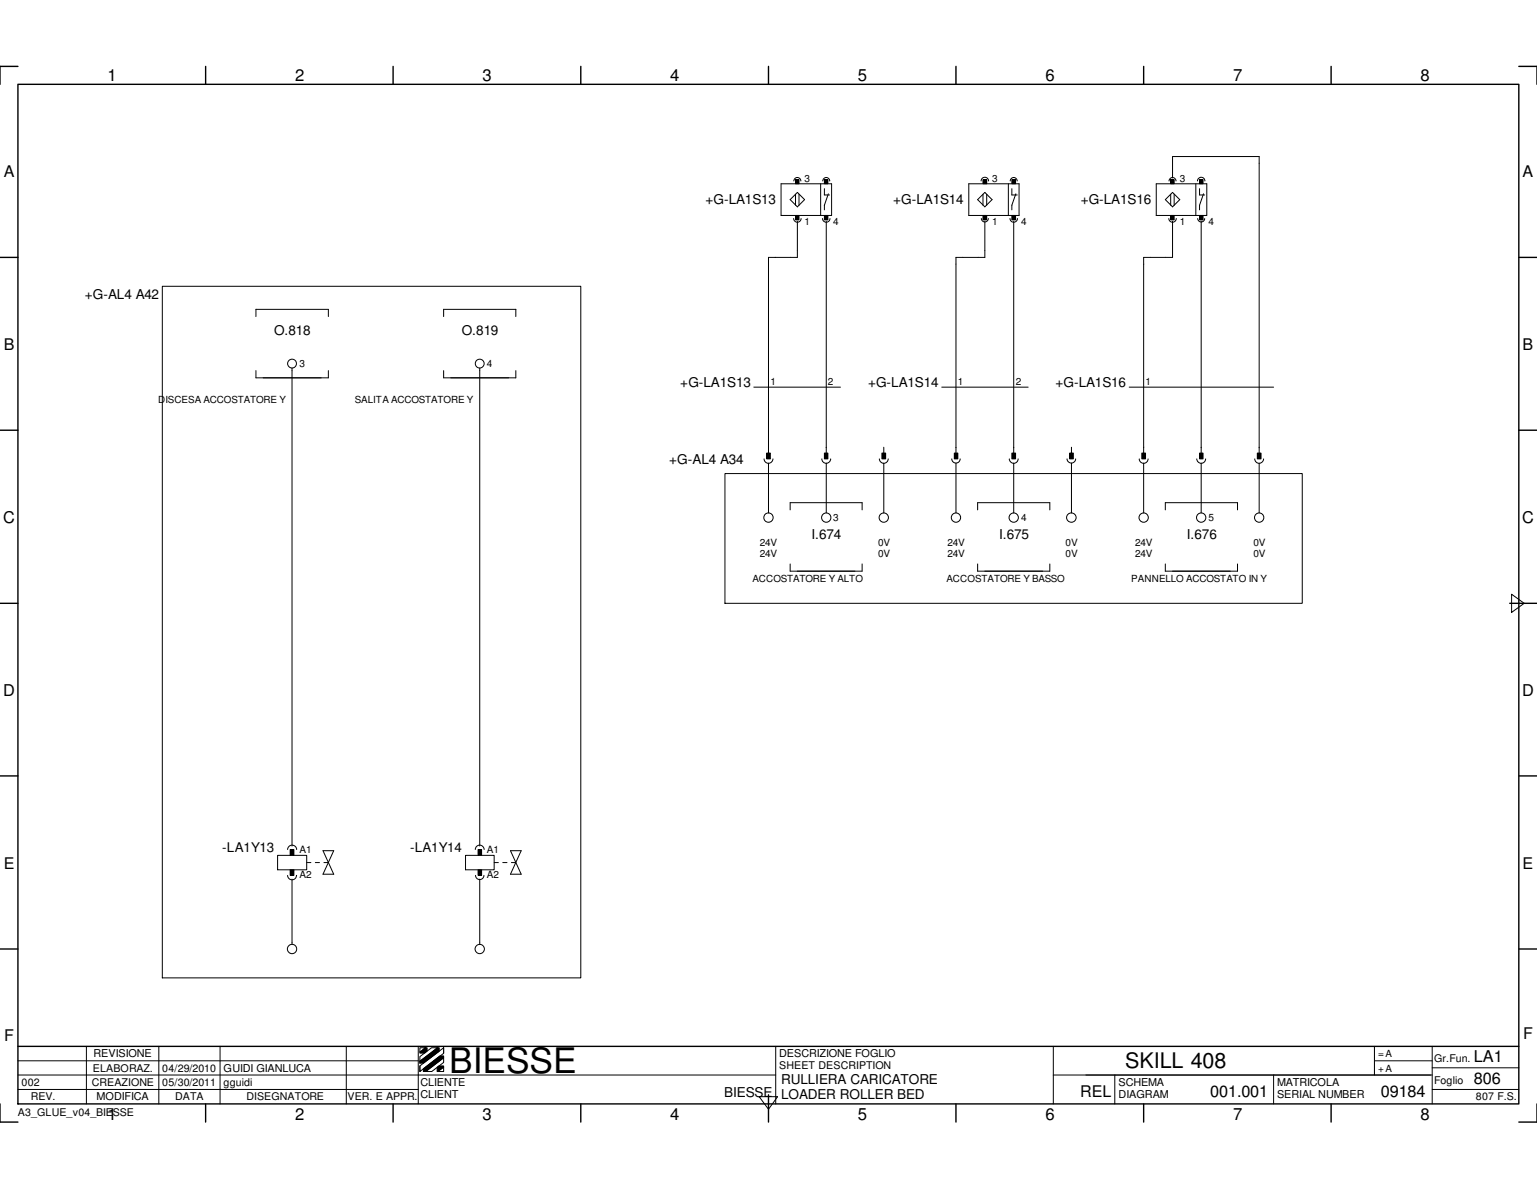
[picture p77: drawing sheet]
<svg xmlns="http://www.w3.org/2000/svg" width="279mm" height="216mm" viewBox="0 0 279 216" stroke-linecap="round" stroke-linejoin="round" font-family="sans-serif">
<defs><g id="words">
<text font-size="6.4" x="81.7" y="195.1">BIESSE</text>
<text font-size="3.9" x="204.6" y="194.1">SKILL 408</text>
<g font-size="3">
<text x="19.5" y="14.7">1</text>
<text x="53.6" y="14.7">2</text>
<text x="87.7" y="14.7">3</text>
<text x="121.8" y="14.7">4</text>
<text x="156" y="14.7">5</text>
<text x="190.1" y="14.7">6</text>
<text x="224.2" y="14.7">7</text>
<text x="258.2" y="14.7">8</text>
<text x=".6" y="95">C</text>
<text x="276.7" y="95">C</text>
<text x=".6" y="126.4">D</text>
<text x="276.7" y="126.4">D</text>
<text x="267.9" y="197">806</text>
<text x="267.9" y="193.1">LA1</text>
<text x="19.5" y="203.5">1</text>
<text x="53.6" y="203.5">2</text>
<text x="87.7" y="203.5">3</text>
<text x="121.8" y="203.5">4</text>
<text x="156" y="203.5">5</text>
<text x="190.1" y="203.5">6</text>
<text x="220" y="199.3">001.001</text>
<text x="224.2" y="203.5">7</text>
<text x="251" y="199.3">09184</text>
<text x="258.2" y="203.5">8</text>
</g>
<g font-size="2.9">
<text x=".7" y="32.1">A</text>
<text x="276.8" y="32.1">A</text>
<text x=".7" y="63.5">B</text>
<text x="276.8" y="63.5">B</text>
<text x=".7" y="157.9">E</text>
<text x="276.8" y="157.9">E</text>
<text x=".8" y="189.2">F</text>
<text x="276.9" y="188.9">F</text>
<text x="196.3" y="199.3">REL</text>
</g>
<g font-size="2.5">
<text x="128.3" y="37">+G-LA1S13</text>
<text x="162.4" y="37">+G-LA1S14</text>
<text x="196.5" y="37">+G-LA1S16</text>
<text x="15.5" y="54.3">+G-AL4 A42</text>
<text x="49.8" y="60.8">O.818</text>
<text x="83.9" y="60.8">O.819</text>
<text x="123.7" y="70.4">+G-LA1S13</text>
<text x="157.8" y="70.4">+G-LA1S14</text>
<text x="191.9" y="70.4">+G-LA1S16</text>
<text x="121.7" y="84.4">+G-AL4 A34</text>
<text x="147.5" y="98">I.674</text>
<text x="181.6" y="98">I.675</text>
<text x="215.7" y="98">I.676</text>
<text x="142" y="197">RULLIERA CARICATORE</text>
<text x="131.6" y="199.3">BIESSE</text>
<text x="142" y="199.8">LOADER ROLLER BED</text>
</g>
<g font-size="2.4">
<text x="40.4" y="154.8">-LA1Y13</text>
<text x="74.5" y="154.8">-LA1Y14</text>
</g>
<g font-size="2">
<text x="17" y="192.1">REVISIONE</text>
<text x="40.6" y="194.7">GUIDI GIANLUCA</text>
<text x="76.4" y="197.4">CLIENTE</text>
<text x="141.6" y="192.1">DESCRIZIONE FOGLIO</text>
<text x="203.3" y="197.4">SCHEMA</text>
<text x="232.2" y="197.4">MATRICOLA</text>
<text x="17.6" y="200">MODIFICA</text>
<text x="76.4" y="199.6">CLIENT</text>
<text x="203.3" y="199.6">DIAGRAM</text>
<text x="232.2" y="199.6">SERIAL NUMBER</text>
</g>
<g font-size="1.9">
<text x="3.9" y="197.4">002</text>
<text x="16.7" y="197.4">CREAZIONE</text>
<text x="16.9" y="194.7">ELABORAZ.</text>
<text x="29.5" y="194.7">04/29/2010</text>
<text x="29.5" y="197.4">05/30/2011</text>
<text x="40.6" y="197.4">gguidi</text>
<text x="141.6" y="194.4">SHEET DESCRIPTION</text>
<text x="260.7" y="197">Foglio</text>
<text x="260.7" y="193.1">Gr.Fun.</text>
<text x="3.3" y="202.9">A3_GLUE_v04_BIESSE</text>
<text x="5.6" y="200">REV.</text>
<text x="31.8" y="200">DATA</text>
<text x="44.8" y="200">DISEGNATORE</text>
<text x="63.2" y="200">VER. E APPR.</text>
<text x="268.3" y="200">807 F.S.</text>
</g>
<g font-size="1.8">
<text x="146.3" y="33.1">3</text>
<text x="180.3" y="33.1">3</text>
<text x="214.5" y="33.1">3</text>
<text x="146.3" y="40.9">1</text>
<text x="151.5" y="40.9">4</text>
<text x="180.3" y="40.9">1</text>
<text x="185.6" y="40.9">4</text>
<text x="214.5" y="40.9">1</text>
<text x="219.7" y="40.9">4</text>
<text x="54.4" y="66.8">3</text>
<text x="88.5" y="66.8">4</text>
<text x="140" y="70">1</text>
<text x="150.5" y="70">2</text>
<text x="174.1" y="70">1</text>
<text x="184.7" y="70">2</text>
<text x="208.2" y="70">1</text>
<text x="28.7" y="73.3">DISCESA ACCOSTATORE Y</text>
<text x="64.5" y="73.3">SALITA ACCOSTATORE Y</text>
<text x="151.5" y="94.7">3</text>
<text x="185.6" y="94.7">4</text>
<text x="219.7" y="94.7">5</text>
<text x="138.1" y="99.3">24V</text>
<text x="138.1" y="101.3">24V</text>
<text x="159.6" y="99.3">0V</text>
<text x="159.6" y="101.3">0V</text>
<text x="172.3" y="99.3">24V</text>
<text x="172.3" y="101.3">24V</text>
<text x="193.7" y="99.3">0V</text>
<text x="193.7" y="101.3">0V</text>
<text x="206.3" y="99.3">24V</text>
<text x="206.3" y="101.3">24V</text>
<text x="227.8" y="99.3">0V</text>
<text x="227.8" y="101.3">0V</text>
<text x="136.8" y="105.8">ACCOSTATORE Y ALTO</text>
<text x="172" y="105.8">ACCOSTATORE Y BASSO</text>
<text x="205.7" y="105.8">PANNELLO ACCOSTATO IN Y</text>
<text x="54.4" y="155.1">A1</text>
<text x="88.5" y="155.1">A1</text>
<text x="54.4" y="159.6">A2</text>
<text x="88.5" y="159.6">A2</text>
<text x="250.5" y="192.1">=A</text>
<text x="250.5" y="194.7">+A</text>
</g>
</g></defs>
<g fill="none" stroke="#000" stroke-width=".25">
<path d="M3.3 15.3h272.8v185.3h-272.8zM3.3 12.1h-3.3v3.2M37.4 12.1v3.2M71.5 12.1v3.2M105.6 12.1v3.2M139.7 12.1v3.2M173.8 12.1v3.2M207.9 12.1v3.2M242 12.1v3.2M276.1 12.1h3.3v3.2M0 46.8h3.3M276.1 46.8h3.3"/>
<path d="M0 78.2h3.3M276.1 78.2h3.3M0 109.6h3.3M274.4 109.6h5M0 141h3.3M276.1 141h3.3M0 172.5h3.3M276.1 172.5h3.3M3.3 190.2h272.8M139.7 199v4.9M0 200.6v3.3h3.3M37.4 200.6v3.3"/>
<path d="M71.5 200.6v3.3M105.6 200.6v3.3M173.8 200.6v3.3M207.9 200.6v3.3M242 200.6v3.3M279.4 200.6v3.3h-3.3"/>
</g>
<g fill="none" stroke="#000" stroke-width=".18">
<path d="M142 33.4h9.2v5.8h-9.2zM143.6 36.3l1.3-1.3 1.4 1.3-1.4 1.3zM144.3 39.7a.68 .68 0 0 0 .6 .7 .68 .68 0 0 0 .7-.7M144.3 32.9a.64 .64 0 0 1 .6-.6 .64 .64 0 0 1 .7 .6M144.6 39.2h.6v.8h-.6zM144.6 32.6h.6v.8h-.6zM144.6 35.3v2M145.2 35.3v2M149.2 33.4v5.8M149.5 39.7a.68 .68 0 0 0 .7 .7 .68 .68 0 0 0 .7-.7M149.6 32.9a.64 .64 0 0 1 .6-.6 .64 .64 0 0 1 .6 .6M149.9 32.6h.6v.8h-.6z"/>
<path d="M149.9 39.2h.6v.8h-.6zM149.9 34.3v1.1h.9M150.6 35.2l-.7 2.1v.8M176.1 33.4h9.1v5.8h-9.1zM177.7 36.3l1.3-1.3 1.3 1.3-1.3 1.3zM178.3 32.9a.68 .68 0 0 1 .7-.7 .68 .68 0 0 1 .7 .7M178.4 39.7a.63 .63 0 0 0 .6 .6 .63 .63 0 0 0 .7-.6M178.7 39.2h.7v.8h-.7zM178.7 32.6h.7v.8h-.7zM178.7 35.3v2M179.4 35.3v2M183.3 33.4v5.8"/>
<path d="M183.6 39.7a.68 .68 0 0 0 .7 .7 .68 .68 0 0 0 .7-.7M183.6 32.9a.63 .63 0 0 1 .7-.6 .63 .63 0 0 1 .6 .6M183.9 32.6h.7v.8h-.7zM183.9 39.2h.7v.8h-.7zM183.9 34.3v1.1h1M184.7 35.2l-.8 2.1v.8M210.2 33.4h9.2v5.8h-9.2zM211.8 36.3l1.3-1.3 1.4 1.3-1.4 1.3zM212.5 39.7a.68 .68 0 0 0 .6 .7 .68 .68 0 0 0 .7-.7M212.5 32.9a.63 .63 0 0 1 .6-.6 .63 .63 0 0 1 .7 .6M212.8 39.2h.6v.8h-.6zM212.8 32.6h.6v.8h-.6z"/>
<path d="M212.8 35.3v2M213.1 32.3v-3.9h15.8v53.9M213.4 35.3v2M217.4 33.4v5.8M217.7 32.9a.68 .68 0 0 1 .7-.7 .68 .68 0 0 1 .6 .7M217.7 39.7a.63 .63 0 0 0 .7 .6 .63 .63 0 0 0 .6-.6M218.1 32.6h.6v.8h-.6zM218.1 39.2h.6v.8h-.6zM218.1 34.3v1.1h.9M218.8 35.2l-.7 2.1v.8M29.5 52h76.1v125.7h-76.1zM46.5 57.5v-1.3h13.2v1.3"/>
<path d="M80.6 57.5v-1.3h13.2v1.3M144.9 40.2v6.6h-5.2v35.5M150.2 40.2v42.1M179 40.2v6.6h-5.2v35.5M184.3 40.2v42.1M213.1 40.2v6.6h-5.2v35.5M218.4 40.2v42.1M46.5 67.4v1.3h13.2v-1.3M53.1 66.9v86.9M80.6 67.4v1.3h13.2v-1.3M87.2 66.9v86.9M137 70.4h15.8"/>
<path d="M171.2 70.4h15.7M205.3 70.4h26.2M131.8 86.1h104.9v23.5h-104.9zM138.9 83.4a.8 .8 0 0 0 .8 .8 .8 .8 0 0 0 .8-.8M139.4 82.3h.6v1.1h-.6zM139.7 84.2v9M143.6 92.7v-1.3h13.1v1.3M149.4 83.4a.8 .8 0 0 0 .8 .8 .8 .8 0 0 0 .8-.8M149.9 82.3h.6v1.1h-.6zM150.2 84.2v9M159.8 83.4a.8 .8 0 0 0 .9 .8 .8 .8 0 0 0 .8-.8M160.3 82.3h.7v1.1h-.7z"/>
<path d="M160.7 81.3v1M160.7 84.2v9M173 83.4a.76 .76 0 0 0 .8 .8 .76 .76 0 0 0 .7-.8M173.5 82.3h.6v1.1h-.6zM173.8 84.2v9M177.7 92.7v-1.3h13.1v1.3M183.5 83.4a.8 .8 0 0 0 .8 .8 .8 .8 0 0 0 .8-.8M183.9 82.3h.7v1.1h-.7zM184.3 84.2v9M194 83.4a.78 .78 0 0 0 .8 .8 .78 .78 0 0 0 .7-.8M194.4 82.3h.7v1.1h-.7zM194.8 81.3v1"/>
<path d="M194.8 84.2v9M207.1 83.4a.8 .8 0 0 0 .8 .8 .8 .8 0 0 0 .8-.8M207.6 82.3h.6v1.1h-.6zM207.9 84.2v9M211.8 92.7v-1.3h13.2v1.3M217.6 83.4a.8 .8 0 0 0 .8 .8 .8 .8 0 0 0 .8-.8M218.1 82.3h.6v1.1h-.6zM218.4 84.2v9M228.1 83.4a.8 .8 0 0 0 .8 .8 .8 .8 0 0 0 .8-.8M228.6 82.3h.6v1.1h-.6zM228.9 84.2v9M143.6 102.5v1.3h13.1v-1.3"/>
<path d="M177.7 102.5v1.3h13.1v-1.3M211.8 102.5v1.3h13.2v-1.3M274.8 108l2.3 1.6-2.3 1.7zM50.5 155.4h5.3v2.7h-5.3zM52.3 154.4a.83 .83 0 0 1 .8-.8 .83 .83 0 0 1 .8 .8M52.3 159.1a.83 .83 0 0 0 .8 .8 .83 .83 0 0 0 .8-.8M52.7 154.4h.7v1h-.7zM52.7 158.1h.7v1h-.7zM53.1 159.8v11.9M58.7 154.6l2 4.3h-2l2-4.3zM84.6 155.4h5.2v2.7h-5.2zM86.4 154.4a.8 .8 0 0 1 .8-.8 .8 .8 0 0 1 .8 .8"/>
<path d="M86.4 159.1a.76 .76 0 0 0 .8 .8 .76 .76 0 0 0 .8-.8M86.9 154.4h.6v1h-.6zM86.9 158.1h.6v1h-.6zM87.2 159.8v11.9M92.8 154.6h1.9l-1.9 4.3h1.9zM3.3 195.4h137.7M3.3 198h72.7M3.3 192.8h72.7M15.7 190.2v10.4M28.9 190.2v10.4M40 190.2v10.4M62.9 190.2v10.4"/>
<path d="M76 190.2v10.4M76.3 192.9l3.2-2.5h.3v.7l-2.8 2.1h-.7zM76.3 191.2l1-.8h.3v.6l-.4 .4h-.9zM76.3 193.7l4.3-3.3v1l-4.3 3.3zM76.3 192l2.1-1.6h1.1l-3.2 2.5zM76.3 190.4h1l-1 .8zM76.3 192.9v.4M76.3 193.7v1M77 194.2l3-2.3h.6v.3l-3.2 2.5h-.4zM77.4 194.7l3.2-2.5v.9l-2.1 1.6zM79.5 194l.3-.3h.8v.2l-1 .8h-.1zM79.6 194.7l1-.8v.8z"/>
<path d="M80.6 190.4v1M138 199.3h3.4l-1.7 2.3zM141 190.2v10.4M191.5 195.4h68.8M191.5 190.2v10.4M202.6 195.4v5.2M231.5 195.4v5.2M249.9 192.8h10.4M249.9 190.2v5.2M260.3 190.2v10.4M260.3 198h15.8M260.3 194.1h15.8"/>
<circle cx="53.1" cy="66.1" r=".8"/>
<circle cx="87.2" cy="66.1" r=".81"/>
<circle cx="139.7" cy="94.1" r=".85"/>
<circle cx="150.2" cy="94.1" r=".85"/>
<circle cx="160.7" cy="94.1" r=".85"/>
<circle cx="173.8" cy="94.1" r=".85"/>
<circle cx="184.3" cy="94.1" r=".85"/>
<circle cx="194.8" cy="94.1" r=".86"/>
<circle cx="207.9" cy="94.1" r=".85"/>
<circle cx="218.4" cy="94.1" r=".85"/>
<circle cx="228.9" cy="94.1" r=".85"/>
<circle cx="53.1" cy="172.5" r=".85"/>
<circle cx="87.2" cy="172.5" r=".85"/>
</g>
<g fill="#000">
<path d="M144.6 39.2h.6v.8h-.6z" fill-rule="evenodd"/>
<path d="M144.6 32.6h.6v.8h-.6z" fill-rule="evenodd"/>
<path d="M149.9 32.6h.6v.8h-.6z" fill-rule="evenodd"/>
<path d="M149.9 39.2h.6v.8h-.6z" fill-rule="evenodd"/>
<path d="M178.7 39.2h.7v.8h-.7z" fill-rule="evenodd"/>
<path d="M178.7 32.6h.7v.8h-.7z" fill-rule="evenodd"/>
<path d="M183.9 32.6h.7v.8h-.7z" fill-rule="evenodd"/>
<path d="M183.9 39.2h.7v.8h-.7z" fill-rule="evenodd"/>
<path d="M212.8 39.2h.6v.8h-.6z" fill-rule="evenodd"/>
<path d="M212.8 32.6h.6v.8h-.6z" fill-rule="evenodd"/>
<path d="M218.1 32.6h.6v.8h-.6z" fill-rule="evenodd"/>
<path d="M218.1 39.2h.6v.8h-.6z" fill-rule="evenodd"/>
<path d="M139.4 82.3h.6v1.1h-.6z" fill-rule="evenodd"/>
<path d="M149.9 82.3h.6v1.1h-.6z" fill-rule="evenodd"/>
<path d="M160.3 82.3h.7v1.1h-.7z" fill-rule="evenodd"/>
<path d="M173.5 82.3h.6v1.1h-.6z" fill-rule="evenodd"/>
<path d="M183.9 82.3h.7v1.1h-.7z" fill-rule="evenodd"/>
<path d="M194.4 82.3h.7v1.1h-.7z" fill-rule="evenodd"/>
<path d="M207.6 82.3h.6v1.1h-.6z" fill-rule="evenodd"/>
<path d="M218.1 82.3h.6v1.1h-.6z" fill-rule="evenodd"/>
<path d="M228.6 82.3h.6v1.1h-.6z" fill-rule="evenodd"/>
<path d="M52.7 154.4h.7v1h-.7z" fill-rule="evenodd"/>
<path d="M52.7 158.1h.7v1h-.7z" fill-rule="evenodd"/>
<path d="M86.9 154.4h.6v1h-.6z" fill-rule="evenodd"/>
<path d="M86.9 158.1h.6v1h-.6z" fill-rule="evenodd"/>
<path d="M76.3 191.2l1-.8h.3v.6l-.4 .4h-.9z" fill-rule="evenodd"/>
<path d="M77 194.2l3-2.3h.6v.3l-3.2 2.5h-.4z" fill-rule="evenodd"/>
<path d="M76.3 192.9l3.2-2.5h.3v.7l-2.8 2.1h-.7z" fill-rule="evenodd"/>
<path d="M79.5 194l.3-.3h.8v.2l-1 .8h-.1z" fill-rule="evenodd"/>
</g>
<path d="M55.8 156.8h3.9M89.8 156.8h4" fill="none" stroke="#000" stroke-width=".18" stroke-dasharray=".8 .8"/>
<use href="#words"/>
</svg>
